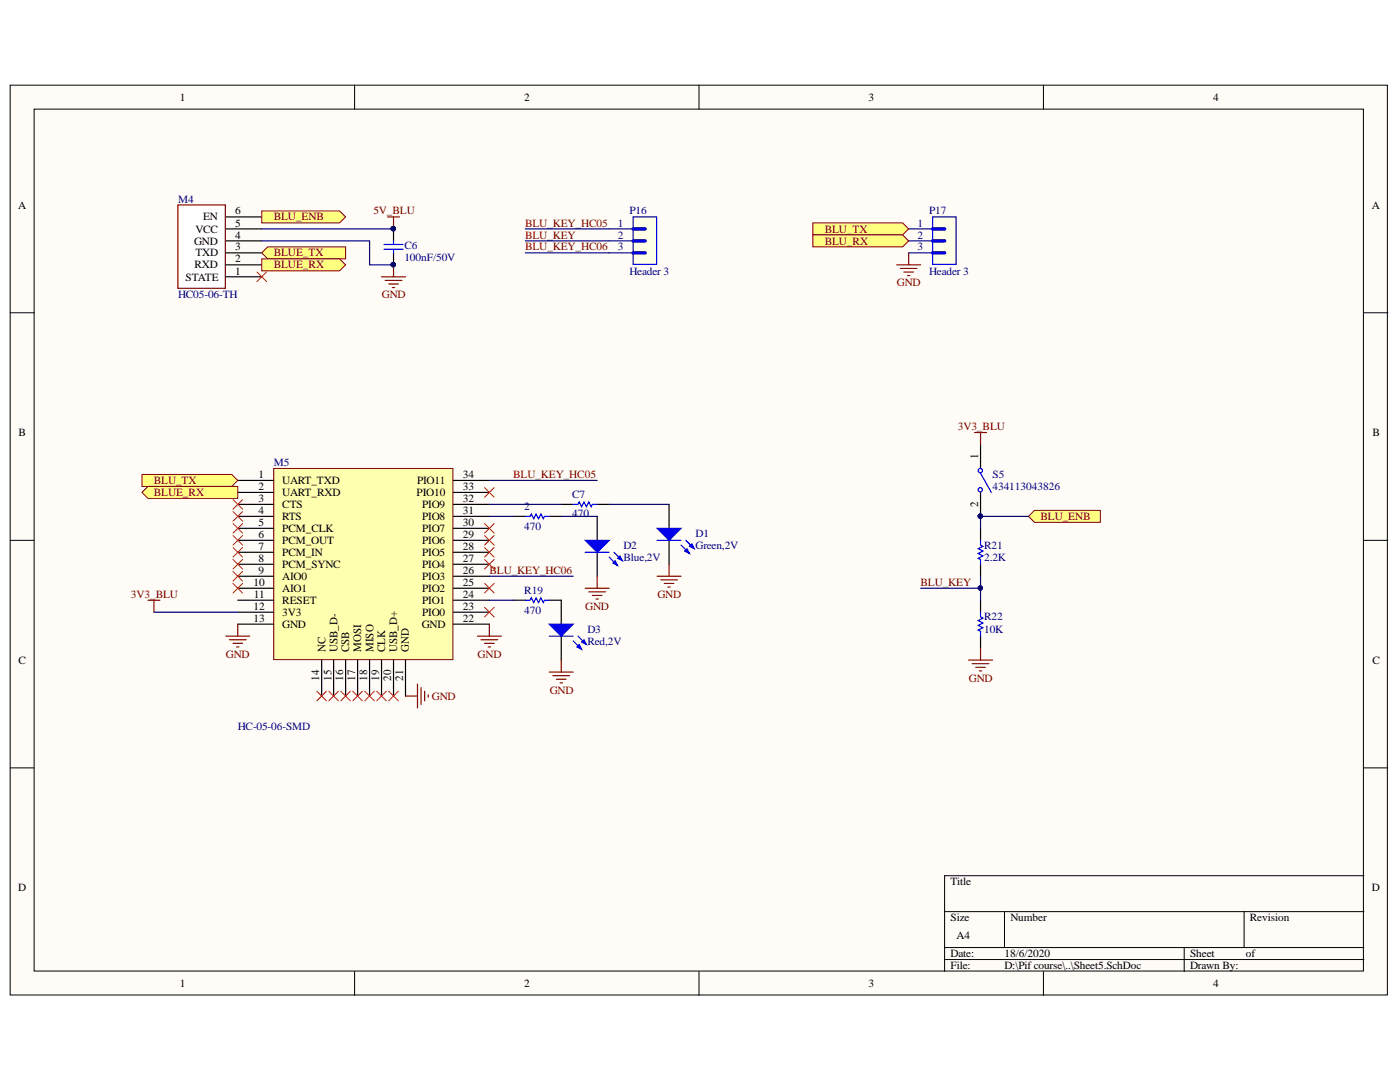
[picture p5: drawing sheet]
<svg xmlns="http://www.w3.org/2000/svg" width="279mm" height="216mm" viewBox="0 0 279 216" stroke-linecap="round" stroke-linejoin="round" font-family="sans-serif">
<defs><g id="words">
<g font-size="2.3">
<text x="195.2" y="91.6" transform="rotate(-90 195.2 91.6)">1</text>
<text x="195.2" y="101.2" transform="rotate(-90 195.2 101.2)">2</text>
<text x="65" y="130.1" transform="rotate(-90 65 130.1)">NC</text>
<text x="67.3" y="130.1" transform="rotate(-90 67.3 130.1)">USB_D-</text>
<text x="69.7" y="130.1" transform="rotate(-90 69.7 130.1)">CSB</text>
<text x="72.1" y="130.1" transform="rotate(-90 72.1 130.1)">MOSI</text>
<text x="74.5" y="130.1" transform="rotate(-90 74.5 130.1)">MISO</text>
<text x="76.9" y="130.1" transform="rotate(-90 76.9 130.1)">CLK</text>
<text x="79.3" y="130.1" transform="rotate(-90 79.3 130.1)">USB_D+</text>
<text x="81.6" y="130.1" transform="rotate(-90 81.6 130.1)">GND</text>
<text x="63.7" y="135.8" transform="rotate(-90 63.7 135.8)">14</text>
<text x="66.1" y="135.8" transform="rotate(-90 66.1 135.8)">15</text>
<text x="68.5" y="135.8" transform="rotate(-90 68.5 135.8)">16</text>
<text x="70.9" y="135.8" transform="rotate(-90 70.9 135.8)">17</text>
<text x="73.3" y="135.8" transform="rotate(-90 73.3 135.8)">18</text>
<text x="75.7" y="135.8" transform="rotate(-90 75.7 135.8)">19</text>
<text x="78.1" y="135.8" transform="rotate(-90 78.1 135.8)">20</text>
<text x="80.4" y="135.8" transform="rotate(-90 80.4 135.8)">21</text>
</g>
<g font-size="2.2">
<text x="35.9" y="20.1">1</text>
<text x="104.6" y="20.1">2</text>
<text x="173.3" y="20.1">3</text>
<text x="242.1" y="20.1">4</text>
<text x="3.6" y="41.6">A</text>
<text x="273.8" y="41.6">A</text>
<text x="39" y="46.4">VCC</text>
<text x="40.5" y="44">EN</text>
<text x="46.9" y="47.6">4</text>
<text x="46.9" y="45.2">5</text>
<text x="46.9" y="42.8">6</text>
<text x="38.7" y="48.8">GND</text>
<text x="38.8" y="53.5">RXD</text>
<text x="39" y="51.2">TXD</text>
<text x="46.9" y="52.3">2</text>
<text x="46.9" y="50">3</text>
<text x="37" y="56">STATE</text>
<text x="46.9" y="54.8">1</text>
<text x="3.7" y="87">B</text>
<text x="273.9" y="87">B</text>
<text x="51.6" y="95.4">1</text>
<text x="92.4" y="95.4">34</text>
<text x="51.6" y="97.8">2</text>
<text x="51.6" y="100.2">3</text>
<text x="56.3" y="96.6">UART_TXD</text>
<text x="56.3" y="99">UART_RXD</text>
<text x="56.3" y="101.4">CTS</text>
<text x="83.1" y="99">PIO10</text>
<text x="83.2" y="96.6">PIO11</text>
<text x="84.2" y="101.4">PIO9</text>
<text x="92.4" y="100.2">32</text>
<text x="92.4" y="97.8">33</text>
<text x="51.6" y="102.6">4</text>
<text x="51.6" y="104.9">5</text>
<text x="51.6" y="107.3">6</text>
<text x="56.3" y="103.8">RTS</text>
<text x="56.3" y="106.1">PCM_CLK</text>
<text x="84.2" y="106.1">PIO7</text>
<text x="84.2" y="103.8">PIO8</text>
<text x="92.4" y="107.3">29</text>
<text x="92.4" y="104.9">30</text>
<text x="92.4" y="102.6">31</text>
<text x="51.6" y="109.8">7</text>
<text x="51.6" y="112.1">8</text>
<text x="56.3" y="108.6">PCM_OUT</text>
<text x="56.3" y="110.9">PCM_IN</text>
<text x="56.3" y="113.3">PCM_SYNC</text>
<text x="84.2" y="113.3">PIO4</text>
<text x="84.2" y="110.9">PIO5</text>
<text x="84.2" y="108.6">PIO6</text>
<text x="92.4" y="112.1">27</text>
<text x="92.4" y="109.8">28</text>
<text x="50.6" y="116.9">10</text>
<text x="50.7" y="119.3">11</text>
<text x="51.6" y="114.5">9</text>
<text x="56.3" y="115.7">AIO0</text>
<text x="56.3" y="118.1">AIO1</text>
<text x="84.2" y="118.1">PIO2</text>
<text x="84.2" y="115.7">PIO3</text>
<text x="92.4" y="119.3">24</text>
<text x="92.4" y="116.9">25</text>
<text x="92.4" y="114.5">26</text>
<text x="50.6" y="121.7">12</text>
<text x="50.6" y="124.1">13</text>
<text x="56.3" y="120.5">RESET</text>
<text x="56.3" y="122.9">3V3</text>
<text x="56.3" y="125.2">GND</text>
<text x="84.2" y="125.2">GND</text>
<text x="84.2" y="122.9">PIO0</text>
<text x="84.2" y="120.5">PIO1</text>
<text x="92.4" y="124.1">22</text>
<text x="92.4" y="121.7">23</text>
<text x="3.7" y="132.4">C</text>
<text x="273.9" y="132.4">C</text>
<text x="3.6" y="177.8">D</text>
<text x="189.7" y="176.6">Title</text>
<text x="273.8" y="177.8">D</text>
<text x="189.7" y="183.8">Size</text>
<text x="201.6" y="183.8">Number</text>
<text x="249.4" y="183.8">Revision</text>
<text x="189.7" y="191">Date:</text>
<text x="190.9" y="187.4">A4</text>
<text x="200.5" y="191">18/6/2020</text>
<text x="237.5" y="191">Sheet</text>
<text x="248.6" y="191">of</text>
<text x="35.9" y="196.9">1</text>
<text x="104.6" y="196.9">2</text>
<text x="173.3" y="196.9">3</text>
<text x="189.7" y="193.4">File:</text>
<text x="200.5" y="193.4">D:\Pifcourse\..\Sheet5.SchDoc</text>
<text x="237.5" y="193.4">Drawn By:</text>
<text x="242.1" y="196.9">4</text>
</g>
<g font-size="2.2" fill="#000080">
<text x="35.5" y="40.4">M4</text>
<text x="125.6" y="42.8">P16</text>
<text x="185.4" y="42.8">P17</text>
<text x="80.7" y="52.2">100nF/50V</text>
<text x="80.7" y="49.7">C6</text>
<text x="35.5" y="59.5">HC05-06-TH</text>
<text x="125.6" y="54.8">Header 3</text>
<text x="185.4" y="54.8">Header 3</text>
<text x="54.6" y="93">M5</text>
<text x="198.1" y="95.4">S5</text>
<text x="104.6" y="101.8">2</text>
<text x="114.2" y="99.4">C7</text>
<text x="198.1" y="97.8">434113043826</text>
<text x="104.6" y="105.7">470</text>
<text x="114.2" y="103.3">470</text>
<text x="138.8" y="107.1">D1</text>
<text x="124.4" y="111.9">Blue,2V</text>
<text x="124.4" y="109.5">D2</text>
<text x="138.8" y="109.5">Green,2V</text>
<text x="196.4" y="111.9">2.2K</text>
<text x="196.4" y="109.5">R21</text>
<text x="104.6" y="118.6">R19</text>
<text x="104.6" y="122.4">470</text>
<text x="196.4" y="123.8">R22</text>
<text x="117.2" y="128.6">Red,2V</text>
<text x="117.2" y="126.3">D3</text>
<text x="196.4" y="126.3">10K</text>
<text x="47.5" y="145.6">HC-05-06-SMD</text>
</g>
<g font-size="2.2" fill="#800000">
<text x="54.6" y="44">BLU_ENB</text>
<text x="74.5" y="42.8">5V_BLU</text>
<text x="104.8" y="45.2">BLU_KEY_HC05</text>
<text x="104.8" y="47.6">BLU_KEY</text>
<text x="164.6" y="46.4">BLU_TX</text>
<text x="54.6" y="51.2">BLUE_TX</text>
<text x="54.6" y="53.5">BLUE_RX</text>
<text x="104.8" y="50">BLU_KEY_HC06</text>
<text x="164.6" y="48.8">BLU_RX</text>
<text x="76.2" y="59.5">GND</text>
<text x="179" y="57.2">GND</text>
<text x="191.2" y="85.8">3V3_BLU</text>
<text x="102.4" y="95.4">BLU_KEY_HC05</text>
<text x="30.7" y="96.6">BLU_TX</text>
<text x="30.7" y="99">BLUE_RX</text>
<text x="207.7" y="103.8">BLU_ENB</text>
<text x="26.1" y="119.3">3V3_BLU</text>
<text x="97.7" y="114.5">BLU_KEY_HC06</text>
<text x="131.2" y="119.3">GND</text>
<text x="183.7" y="116.9">BLU_KEY</text>
<text x="116.8" y="121.7">GND</text>
<text x="45.1" y="131.2">GND</text>
<text x="95.3" y="131.2">GND</text>
<text x="193.4" y="136.1">GND</text>
<text x="86.2" y="139.6">GND</text>
<text x="109.7" y="138.4">GND</text>
</g>
<g font-size="2.2" fill="#0c0087">
<text x="123.3" y="45.2">1</text>
<text x="123.3" y="47.6">2</text>
<text x="183.1" y="45.2">1</text>
<text x="183.1" y="47.6">2</text>
<text x="123.3" y="50">3</text>
<text x="183.1" y="50">3</text>
</g>
</g></defs>
<g fill="#fffcf8" stroke="#000" stroke-width=".2">
<path d="M2 17h274.9v181.5h-274.9z"/>
<path d="M6.8 21.8h265.3v172h-265.3z"/>
</g>
<g fill="none" stroke="#000" stroke-width=".2">
<path d="M70.8 17v4.8M139.5 17v4.8M208.2 17v4.8M2 62.4h4.8M272.2 62.4h4.8M2 107.8h4.8M272.2 107.8h4.8M2 153.2h4.8M272.2 153.2h4.8M272.2 174.7h-83.7v19.2M70.8 193.9v4.7M139.5 193.9v4.7"/>
<path d="M188.5 181.9h83.7M188.5 189.1h83.7M188.5 191.5h83.7M200.5 181.9v7.2M208.2 193.9v4.7M236.3 189.1v4.8M248.3 181.9v7.2"/>
</g>
<path d="M35.5 40.9h9.5v16.6h-9.5z" fill="#fff" stroke="#800000" stroke-width=".24"/>
<path d="M45.1 55.2h7.1M45.1 52.8h7.1M45.1 50.5h7.1M45.1 48.1h7.1M45.1 45.7h7.1M45.1 43.3h7.1" fill="none" stroke="#000" stroke-width=".24"/>
<g fill="#ffff80" stroke="#800000" stroke-width=".2">
<path d="M52.2 42.1h15.6l1.2 1.2-1.2 1.2h-15.6z" fill-rule="evenodd"/>
<path d="M52.2 50.5l1.2-1.2h15.6v2.3h-15.6z" fill-rule="evenodd"/>
<path d="M52.2 51.6h15.6l1.2 1.2-1.2 1.2h-15.6z" fill-rule="evenodd"/>
</g>
<path d="M78.5 45.7v2.4M78.5 50.5v2.3" fill="none" stroke="#000" stroke-width=".24"/>
<g fill="#000080" stroke="#000080" stroke-width=".2">
<circle cx="78.5" cy="52.8" r=".43"/>
<circle cx="78.5" cy="45.6" r=".43"/>
</g>
<path d="M76.6 48.8h3.8M76.6 49.7h3.8M78.5 48.1v.7M78.5 49.7v.8" fill="none" stroke="#00f" stroke-width=".24"/>
<path d="M76.1 55.2h4.8M76.9 56h3.3M77.3 43.3h2.4M77.6 56.7h1.9M78.3 57.4h.5M78.5 43.3v2.4M78.5 52.8v2.4" fill="none" stroke="#800000" stroke-width=".24"/>
<path d="M51.3 54.3l1.9 1.9M53.2 54.3l-1.9 1.9" fill="none" stroke="#f00" stroke-width=".2"/>
<path d="M126.4 43.3h4.6v9.4h-4.6z" fill="#ffffe8" stroke="#0000b4" stroke-width=".24"/>
<path d="M121.6 45.7h4.8M121.6 48.1h4.8M121.6 50.5h4.8" fill="none" stroke="#0c0087" stroke-width=".24"/>
<path d="M126.4 45.7h2.3M126.4 48.1h2.3M126.4 50.5h2.3" fill="none" stroke="#0000b4" stroke-width=".71"/>
<path d="M186.1 43.3h4.7v9.4h-4.7z" fill="#ffffe8" stroke="#0000b4" stroke-width=".24"/>
<path d="M181.3 45.7h4.8M181.3 48.1h4.8M181.3 50.5h4.8" fill="none" stroke="#0c0087" stroke-width=".24"/>
<path d="M186.1 45.7h2.4M186.1 48.1h2.4M186.1 50.5h2.4" fill="none" stroke="#0000b4" stroke-width=".71"/>
<path d="M179 52.8h4.7M179.7 53.6h3.3M180.4 54.3h1.9M181.1 55h.5M181.3 50.5v2.3" fill="none" stroke="#800000" stroke-width=".24"/>
<g fill="#ffff80" stroke="#800000" stroke-width=".2">
<path d="M162.2 44.5h17.9l1.2 1.2-1.2 1.2h-17.9z" fill-rule="evenodd"/>
<path d="M162.2 46.9h17.9l1.2 1.2-1.2 1.2h-17.9z" fill-rule="evenodd"/>
</g>
<path d="M54.6 93.5h35.8v38.1h-35.8z" fill="#ffffb0" stroke="#800000" stroke-width=".2"/>
<g fill="none" stroke="#000" stroke-width=".24">
<path d="M47.5 95.9h7.1M47.5 98.3h7.1M90.5 95.9h7.2M90.5 98.3h7.2M47.5 100.6h7.1M47.5 103h7.1M47.5 105.4h7.1M47.5 107.8h7.1M47.5 110.2h7.1M47.5 112.6h7.1M47.5 115h7.1M47.5 117.4h7.1"/>
<path d="M47.5 119.8h7.1M90.5 100.6h7.2M90.5 103h7.2M90.5 105.4h7.2M90.5 107.8h7.2M90.5 110.2h7.2M90.5 112.6h7.2M90.5 115h7.2M90.5 117.4h7.2M90.5 119.8h7.2M47.5 122.2h7.1M47.5 124.5h7.1"/>
<path d="M64.2 131.7v7.2M66.6 131.7v7.2M69 131.7v7.2M71.4 131.7v7.2M73.8 131.7v7.2M76.1 131.7v7.2M78.5 131.7v7.2M80.9 131.7v7.2M90.5 122.2h7.2M90.5 124.5h7.2"/>
</g>
<g fill="#ffff80" stroke="#800000" stroke-width=".2">
<path d="M28.3 94.7h18l1.2 1.2-1.2 1.2h-18z" fill-rule="evenodd"/>
<path d="M28.3 98.3l1.2-1.2h18v2.3h-18z" fill-rule="evenodd"/>
</g>
<g fill="none" stroke="#f00" stroke-width=".2">
<path d="M46.5 99.7l1.9 1.9M48.4 99.7l-1.9 1.9M96.7 97.3l1.9 1.9M98.6 97.3l-1.9 1.9M46.5 102.1l1.9 1.9M46.5 104.5l1.9 1.9M46.5 106.9l1.9 1.9M46.5 109.2l1.9 2M46.5 111.6l1.9 2M46.5 114l1.9 1.9M46.5 116.4l1.9 1.9M48.4 102.1l-1.9 1.9"/>
<path d="M48.4 104.5l-1.9 1.9M48.4 106.9l-1.9 1.9M48.4 109.2l-1.9 2M48.4 111.6l-1.9 2M48.4 114l-1.9 1.9M48.4 116.4l-1.9 1.9M63.2 137.9l1.9 1.9M65.1 137.9l-1.9 1.9M65.6 137.9l1.9 1.9M67.5 137.9l-1.9 1.9M68 137.9l1.9 1.9M69.9 137.9l-1.9 1.9"/>
<path d="M70.4 137.9l1.9 1.9M72.3 137.9l-1.9 1.9M72.8 137.9l1.9 1.9M74.7 137.9l-1.9 1.9M75.2 137.9l1.9 1.9M77.1 137.9l-1.9 1.9M77.6 137.9l1.9 1.9M79.5 137.9l-1.9 1.9"/>
</g>
<g fill="none" stroke="#800000" stroke-width=".24">
<path d="M29.5 119.8h2.4M30.7 119.8v2.4M45.1 126.9h4.7M45.8 127.7h3.3M46.5 128.4h1.9M47.2 129.1h.5M47.5 124.5v2.4M80.9 138.9h2.4M83.3 136.5v4.8M84 137.2v3.4M84.8 137.9v1.9M85.5 138.6v.5"/>
<path d="M95.3 126.9h4.8M96 127.7h3.3M96.7 128.4h1.9M97.4 129.1h.5M97.7 124.5v2.4"/>
</g>
<path d="M102.4 103h2.4M109.6 103h2.4M112 100.6h2.4M119.2 100.6h2.4M133.5 100.6v4.8M133.5 107.8v4.8" fill="none" stroke="#000" stroke-width=".24"/>
<path d="M104.8 103h1l.2-.4 .5 .9 .5-.9 .5 .9 .4-.9 .5 .9 .3-.5h.9M114.4 100.6h1l.2-.4 .5 .9 .5-.9 .4 .9 .5-.9 .5 .9 .2-.5h1" fill="none" stroke="#00f" stroke-width=".24"/>
<path d="M131.1 105.4h4.8l-2.4 2.4z" fill="#00f"/>
<path d="M131.1 105.4h4.8l-2.4 2.4zM135.9 108.8l1.7 1.6M136.9 107.8l1.6 1.7" fill="none" stroke="#00f" stroke-width=".24"/>
<path d="M136.6 110l.5-.5 .5 .9z" fill="#00f"/>
<path d="M136.6 110l.5-.5 .5 .9z" fill="none" stroke="#00f" stroke-width=".24"/>
<path d="M137.6 109l.5-.5 .4 1z" fill="#00f"/>
<path d="M131.1 107.8h4.8M137.6 109l.5-.5 .4 1z" fill="none" stroke="#00f" stroke-width=".24"/>
<path d="M131.1 115h4.8M131.9 115.7h3.3M132.6 116.4h1.9M133.3 117.1h.5M133.5 112.6v2.4" fill="none" stroke="#800000" stroke-width=".24"/>
<path d="M119.2 103v4.8M119.2 110.2v4.8" fill="none" stroke="#000" stroke-width=".24"/>
<path d="M116.8 107.8h4.8l-2.4 2.4z" fill="#00f"/>
<path d="M116.8 107.8h4.8l-2.4 2.4zM121.6 111.2l1.6 1.6M122.5 110.2l1.7 1.7" fill="none" stroke="#00f" stroke-width=".24"/>
<path d="M122.3 112.4l.5-.5 .4 .9z" fill="#00f"/>
<path d="M122.3 112.4l.5-.5 .4 .9z" fill="none" stroke="#00f" stroke-width=".24"/>
<path d="M123.2 111.4l.5-.5 .5 1z" fill="#00f"/>
<path d="M104.8 119.8h1l.2-.5 .5 .9 .5-.9 .5 .9 .4-.9 .5 .9 .3-.4h.9M116.8 110.2h4.8M123.2 111.4l.5-.5 .5 1z" fill="none" stroke="#00f" stroke-width=".24"/>
<path d="M116.8 117.4h4.8M117.5 118.1h3.4M118.2 118.8h1.9M118.9 119.5h.5M119.2 115v2.4" fill="none" stroke="#800000" stroke-width=".24"/>
<path d="M96.7 104.5l1.9 1.9M96.7 106.9l1.9 1.9M96.7 109.2l1.9 2M96.7 111.6l1.9 2M98.6 104.5l-1.9 1.9M98.6 106.9l-1.9 1.9M98.6 109.2l-1.9 2M98.6 111.6l-1.9 2" fill="none" stroke="#f00" stroke-width=".2"/>
<path d="M102.4 119.8h2.4M109.6 119.8h2.4v4.7M112 126.9v4.8" fill="none" stroke="#000" stroke-width=".24"/>
<path d="M109.6 124.5h4.8l-2.4 2.4z" fill="#00f"/>
<path d="M109.6 124.5h4.8l-2.4 2.4zM114.4 127.9l1.7 1.7M115.4 126.9l1.6 1.7" fill="none" stroke="#00f" stroke-width=".24"/>
<path d="M115.1 129.1l.5-.5 .5 1z" fill="#00f"/>
<path d="M115.1 129.1l.5-.5 .5 1z" fill="none" stroke="#00f" stroke-width=".24"/>
<path d="M116.1 128.1l.5-.4 .4 .9z" fill="#00f"/>
<g fill="none" stroke="#00f" stroke-width=".24">
<path d="M195.7 94.4l2.1 3.9M195.7 107.8v1l.5 .2-1 .5 1 .5-1 .4 1 .5-1 .5 .5 .2v1M109.6 126.9h4.8M116.1 128.1l.5-.4 .4 .9z"/>
<circle cx="195.6" cy="97.7" r=".43"/>
<circle cx="195.6" cy="93.9" r=".43"/>
</g>
<path d="M194.5 86.3h2.4M195.7 86.3v2.4M109.6 134.1h4.8M110.3 134.8h3.4M111.1 135.5h1.9M111.8 136.3h.4M112 131.7v2.4" fill="none" stroke="#800000" stroke-width=".24"/>
<path d="M96.7 116.4l1.9 1.9M98.6 116.4l-1.9 1.9M96.7 121.2l1.9 1.9M98.6 121.2l-1.9 1.9" fill="none" stroke="#f00" stroke-width=".2"/>
<path d="M195.7 88.7v4.8M195.7 98.3v4.7M195.7 105.4v2.4M195.7 112.6v2.4" fill="none" stroke="#000" stroke-width=".24"/>
<g fill="#000080" stroke="#000080" stroke-width=".2">
<circle cx="195.6" cy="103" r=".43"/>
<circle cx="78.5" cy="45.6" r=".43"/>
<circle cx="78.5" cy="52.8" r=".43"/>
</g>
<g fill="none" stroke="#000080" stroke-width=".24">
<path d="M52.2 48.1h21.6v4.7h4.7M52.2 45.7h26.3M104.8 45.7h16.8M104.8 48.1h16.8M104.8 50.5h16.8M97.7 95.9h21.5M97.7 100.6h14.3M97.7 103h4.7M97.7 115h16.7M97.7 119.8h4.7M112 103h7.2M121.6 100.6h11.9"/>
<path d="M30.7 122.2h16.8"/>
</g>
<path d="M205.3 103l1.1-1.2h13.2v2.4h-13.2z" fill-rule="evenodd" fill="#ffff80" stroke="#800000" stroke-width=".2"/>
<path d="M183.7 117.4h12M195.7 115v4.8M205.3 103h-9.6v2.4" fill="none" stroke="#000080" stroke-width=".24"/>
<g fill="#000080" stroke="#000080" stroke-width=".2">
<circle cx="195.6" cy="103" r=".43"/>
<circle cx="195.6" cy="117.3" r=".43"/>
</g>
<path d="M195.7 119.8v2.4M195.7 126.9v2.4" fill="none" stroke="#000" stroke-width=".24"/>
<path d="M195.7 122.2v.9l.5 .2-1 .5 1 .5-1 .5 1 .5-1 .4 .5 .3v.9" fill="none" stroke="#00f" stroke-width=".24"/>
<path d="M193.3 131.7h4.8M194 132.4h3.4M194.7 133.1h1.9M195.4 133.9h.5M195.7 129.3v2.4" fill="none" stroke="#800000" stroke-width=".24"/>
<use href="#words"/>
</svg>
